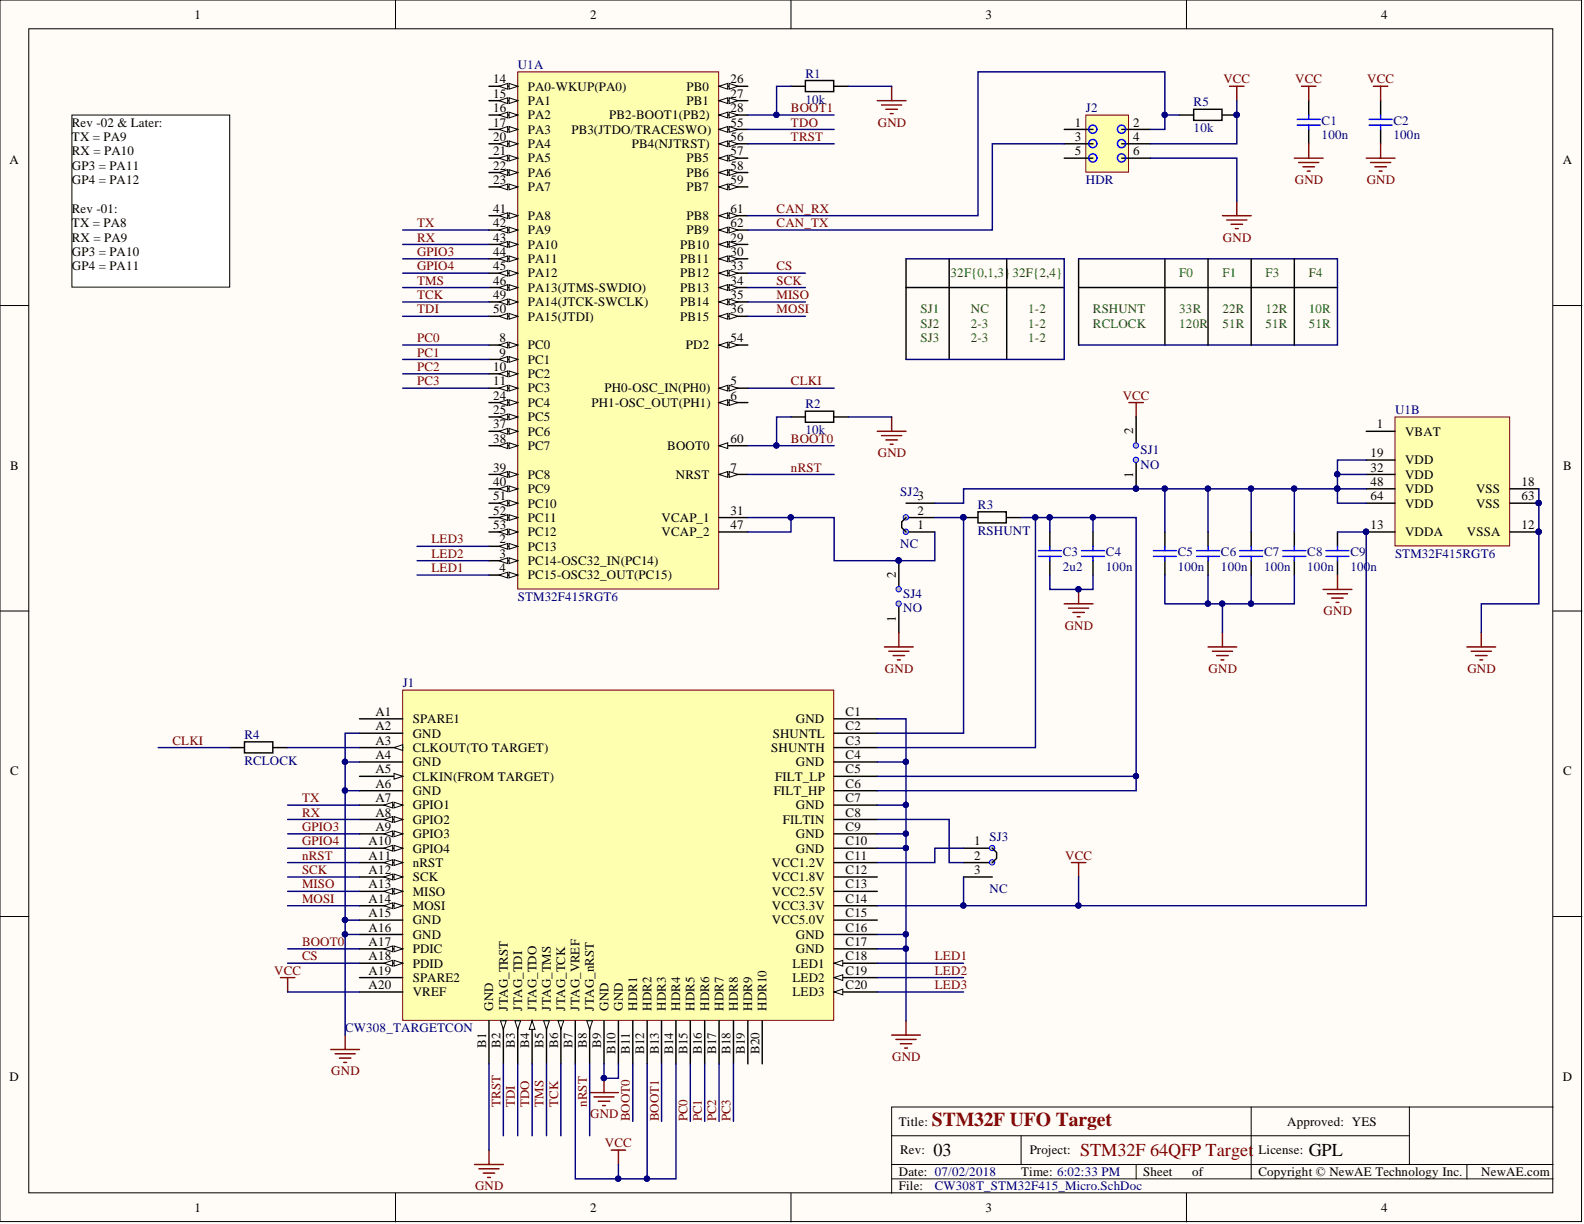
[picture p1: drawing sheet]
<svg xmlns="http://www.w3.org/2000/svg" width="279mm" height="216mm" viewBox="0 0 279 216" stroke-linecap="round" stroke-linejoin="round" font-family="sans-serif">
<defs><g id="words">
<text font-size="3.5" fill="#800000" x="164.4" y="198.6">STM32F UFO Target</text>
<g font-size="3.2">
<text x="164.6" y="204">03</text>
<text x="230.8" y="204">GPL</text>
</g>
<text font-size="3.2" fill="#800000" x="190.5" y="204">STM32F 64QFP Target</text>
<g font-size="2.3">
<text x="34.3" y="3.3">1</text>
<text x="104.1" y="3.3">2</text>
<text x="173.9" y="3.3">3</text>
<text x="243.6" y="3.3">4</text>
<text x="87" y="14.7">14</text>
<text x="87" y="17.2">15</text>
<text x="93.1" y="16">PA0-WKUP(PA0)</text>
<text x="121.1" y="16">PB0</text>
<text x="128.9" y="14.7">26</text>
<text x="128.9" y="17.2">27</text>
<text x="12.7" y="22.3">Rev -02 &amp; Later:</text>
<text x="87" y="19.8">16</text>
<text x="87" y="22.3">17</text>
<text x="93.1" y="18.5">PA1</text>
<text x="93.1" y="21.1">PA2</text>
<text x="93.1" y="23.6">PA3</text>
<text x="100.8" y="23.6">PB3(JTDO/TRACESWO)</text>
<text x="107.5" y="21.1">PB2-BOOT1(PB2)</text>
<text x="121.1" y="18.5">PB1</text>
<text x="128.9" y="19.8">28</text>
<text x="128.9" y="22.3">55</text>
<text x="189.6" y="22.3">1</text>
<text x="199.9" y="22.3">2</text>
<text x="1.7" y="29">A</text>
<text x="12.7" y="24.9">TX = PA9</text>
<text x="12.7" y="27.4">RX = PA10</text>
<text x="12.7" y="29.9">GP3 = PA11</text>
<text x="87" y="24.9">20</text>
<text x="87" y="27.4">21</text>
<text x="87" y="29.9">22</text>
<text x="93.1" y="26.1">PA4</text>
<text x="93.1" y="28.7">PA5</text>
<text x="111.4" y="26.1">PB4(NJTRST)</text>
<text x="121.1" y="28.7">PB5</text>
<text x="128.9" y="24.9">56</text>
<text x="128.9" y="27.4">57</text>
<text x="128.9" y="29.9">58</text>
<text x="189.6" y="24.9">3</text>
<text x="189.6" y="27.4">5</text>
<text x="199.9" y="24.9">4</text>
<text x="199.9" y="27.4">6</text>
<text x="275.7" y="29">A</text>
<text x="12.7" y="32.5">GP4 = PA12</text>
<text x="87" y="32.5">23</text>
<text x="93.1" y="31.2">PA6</text>
<text x="93.1" y="33.7">PA7</text>
<text x="121.1" y="31.2">PB6</text>
<text x="121.1" y="33.7">PB7</text>
<text x="128.9" y="32.5">59</text>
<text x="12.7" y="37.5">Rev -01:</text>
<text x="12.7" y="40.1">TX = PA8</text>
<text x="87" y="37.5">41</text>
<text x="87" y="40.1">42</text>
<text x="93.1" y="38.8">PA8</text>
<text x="93.1" y="41.3">PA9</text>
<text x="121.1" y="38.8">PB8</text>
<text x="121.1" y="41.3">PB9</text>
<text x="128.9" y="37.5">61</text>
<text x="128.9" y="40.1">62</text>
<text x="12.7" y="42.6">RX = PA9</text>
<text x="12.7" y="45.1">GP3 = PA10</text>
<text x="12.7" y="47.7">GP4 = PA11</text>
<text x="87" y="42.6">43</text>
<text x="87" y="45.1">44</text>
<text x="87" y="47.7">45</text>
<text x="93.1" y="43.9">PA10</text>
<text x="93.1" y="46.4">PA11</text>
<text x="120" y="43.9">PB10</text>
<text x="120" y="46.4">PB11</text>
<text x="128.9" y="42.6">29</text>
<text x="128.9" y="45.1">30</text>
<text x="128.9" y="47.7">33</text>
<text x="87" y="50.2">46</text>
<text x="87" y="52.7">49</text>
<text x="93.1" y="48.9">PA12</text>
<text x="93.1" y="51.5">PA13(JTMS-SWDIO)</text>
<text x="120" y="48.9">PB12</text>
<text x="120" y="51.5">PB13</text>
<text x="128.9" y="50.2">34</text>
<text x="128.9" y="52.7">35</text>
<text x="87" y="55.3">50</text>
<text x="93.1" y="54">PA14(JTCK-SWCLK)</text>
<text x="93.1" y="56.6">PA15(JTDI)</text>
<text x="120" y="54">PB14</text>
<text x="120" y="56.6">PB15</text>
<text x="128.9" y="55.3">36</text>
<text x="87" y="65.4">10</text>
<text x="88.1" y="60.4">8</text>
<text x="88.1" y="62.9">9</text>
<text x="93.1" y="61.6">PC0</text>
<text x="93.1" y="64.2">PC1</text>
<text x="121" y="61.6">PD2</text>
<text x="128.9" y="60.4">54</text>
<text x="87" y="68">11</text>
<text x="87" y="70.5">24</text>
<text x="93.1" y="66.7">PC2</text>
<text x="93.1" y="69.2">PC3</text>
<text x="93.1" y="71.8">PC4</text>
<text x="104.3" y="71.8">PH1-OSC_OUT(PH1)</text>
<text x="106.6" y="69.2">PH0-OSC_IN(PH0)</text>
<text x="128.9" y="68">5</text>
<text x="128.9" y="70.5">6</text>
<text x="87" y="73">25</text>
<text x="87" y="75.6">37</text>
<text x="93.1" y="74.3">PC5</text>
<text x="93.1" y="76.8">PC6</text>
<text x="199.9" y="76.6" transform="rotate(-90 199.9 76.6)">2</text>
<text x="242.9" y="75.6">1</text>
<text x="247.8" y="76.8">VBAT</text>
<text x="1.8" y="82.8">B</text>
<text x="87" y="78.1">38</text>
<text x="87" y="83.2">39</text>
<text x="93.1" y="79.4">PC7</text>
<text x="117.7" y="79.4">BOOT0</text>
<text x="128.9" y="83.2">7</text>
<text x="128.9" y="78.1">60</text>
<text x="241.8" y="80.6">19</text>
<text x="241.8" y="83.2">32</text>
<text x="247.8" y="81.9">VDD</text>
<text x="275.7" y="82.8">B</text>
<text x="87" y="85.7">40</text>
<text x="87" y="88.3">51</text>
<text x="93.1" y="84.4">PC8</text>
<text x="93.1" y="87">PC9</text>
<text x="93.1" y="89.5">PC10</text>
<text x="119.2" y="84.4">NRST</text>
<text x="161.8" y="88.3">3</text>
<text x="199.9" y="84.4" transform="rotate(-90 199.9 84.4)">1</text>
<text x="241.8" y="85.7">48</text>
<text x="241.8" y="88.3">64</text>
<text x="247.8" y="84.4">VDD</text>
<text x="247.8" y="87">VDD</text>
<text x="247.8" y="89.5">VDD</text>
<text x="260.4" y="87">VSS</text>
<text x="260.4" y="89.5">VSS</text>
<text x="268.4" y="85.7">18</text>
<text x="268.4" y="88.3">63</text>
<text x="87" y="90.8">52</text>
<text x="87" y="93.3">53</text>
<text x="88.1" y="95.9">2</text>
<text x="93.1" y="92.1">PC11</text>
<text x="93.1" y="94.6">PC12</text>
<text x="116.7" y="92.1">VCAP_1</text>
<text x="116.7" y="94.6">VCAP_2</text>
<text x="128.9" y="90.8">31</text>
<text x="128.9" y="93.3">47</text>
<text x="161.8" y="93.3">1</text>
<text x="161.8" y="90.8">2</text>
<text x="241.8" y="93.3">13</text>
<text x="247.8" y="94.6">VDDA</text>
<text x="258.7" y="94.6">VSSA</text>
<text x="268.4" y="93.3">12</text>
<text x="88.1" y="98.4">3</text>
<text x="88.1" y="100.9">4</text>
<text x="93.1" y="97.1">PC13</text>
<text x="93.1" y="99.7">PC14-OSC32_IN(PC14)</text>
<text x="158" y="101.9" transform="rotate(-90 158 101.9)">2</text>
<text x="93.1" y="102.2">PC15-OSC32_OUT(PC15)</text>
<text x="158" y="109.7" transform="rotate(-90 158 109.7)">1</text>
<text x="66.2" y="126.3">A1</text>
<text x="66.2" y="128.8">A2</text>
<text x="66.2" y="131.4">A3</text>
<text x="72.8" y="127.6">SPARE1</text>
<text x="72.8" y="130.1">GND</text>
<text x="136.3" y="130.1">SHUNTL</text>
<text x="140.4" y="127.6">GND</text>
<text x="149.2" y="126.3">C1</text>
<text x="149.2" y="128.8">C2</text>
<text x="149.2" y="131.4">C3</text>
<text x="1.8" y="136.8">C</text>
<text x="66.2" y="133.9">A4</text>
<text x="66.2" y="136.4">A5</text>
<text x="72.8" y="132.6">CLKOUT(TO TARGET)</text>
<text x="72.8" y="135.2">GND</text>
<text x="72.8" y="137.7">CLKIN(FROM TARGET)</text>
<text x="136.1" y="132.6">SHUNTH</text>
<text x="136.7" y="137.7">FILT_LP</text>
<text x="140.4" y="135.2">GND</text>
<text x="149.2" y="133.9">C4</text>
<text x="149.2" y="136.4">C5</text>
<text x="275.7" y="136.8">C</text>
<text x="66.2" y="139">A6</text>
<text x="66.2" y="141.5">A7</text>
<text x="72.8" y="140.2">GND</text>
<text x="72.8" y="142.8">GPIO1</text>
<text x="136.5" y="140.2">FILT_HP</text>
<text x="140.4" y="142.8">GND</text>
<text x="149.2" y="139">C6</text>
<text x="149.2" y="141.5">C7</text>
<text x="65" y="149.1">A10</text>
<text x="66.2" y="144">A8</text>
<text x="66.2" y="146.6">A9</text>
<text x="72.8" y="145.3">GPIO2</text>
<text x="72.8" y="147.8">GPIO3</text>
<text x="138.1" y="145.3">FILTIN</text>
<text x="140.4" y="147.8">GND</text>
<text x="149.2" y="144">C8</text>
<text x="149.2" y="146.6">C9</text>
<text x="149.2" y="149.1">C10</text>
<text x="171.8" y="149.1">1</text>
<text x="65" y="151.6">A11</text>
<text x="65" y="154.2">A12</text>
<text x="72.8" y="150.4">GPIO4</text>
<text x="72.8" y="152.9">nRST</text>
<text x="72.8" y="155.4">SCK</text>
<text x="136.1" y="152.9">VCC1.2V</text>
<text x="136.1" y="155.4">VCC1.8V</text>
<text x="140.4" y="150.4">GND</text>
<text x="149.2" y="151.6">C11</text>
<text x="149.2" y="154.2">C12</text>
<text x="171.8" y="151.6">2</text>
<text x="171.8" y="154.2">3</text>
<text x="65" y="156.7">A13</text>
<text x="65" y="159.3">A14</text>
<text x="65" y="161.8">A15</text>
<text x="72.8" y="158">MISO</text>
<text x="72.8" y="160.5">MOSI</text>
<text x="136.1" y="158">VCC2.5V</text>
<text x="136.1" y="160.5">VCC3.3V</text>
<text x="149.2" y="156.7">C13</text>
<text x="149.2" y="159.3">C14</text>
<text x="149.2" y="161.8">C15</text>
<text x="65" y="164.3">A16</text>
<text x="65" y="166.9">A17</text>
<text x="72.8" y="163.1">GND</text>
<text x="72.8" y="165.6">GND</text>
<text x="136.1" y="163.1">VCC5.0V</text>
<text x="140.4" y="165.6">GND</text>
<text x="149.2" y="164.3">C16</text>
<text x="149.2" y="166.9">C17</text>
<text x="65" y="169.4">A18</text>
<text x="65" y="171.9">A19</text>
<text x="72.8" y="168.1">PDIC</text>
<text x="72.8" y="170.7">PDID</text>
<text x="72.8" y="173.2">SPARE2</text>
<text x="139.8" y="170.7">LED1</text>
<text x="139.8" y="173.2">LED2</text>
<text x="140.4" y="168.1">GND</text>
<text x="149.2" y="169.4">C18</text>
<text x="149.2" y="171.9">C19</text>
<text x="65" y="174.5">A20</text>
<text x="72.8" y="175.7">VREF</text>
<text x="87" y="178.3" transform="rotate(-90 87 178.3)">GND</text>
<text x="89.5" y="178.3" transform="rotate(-90 89.5 178.3)">JTAG_TRST</text>
<text x="92.1" y="178.3" transform="rotate(-90 92.1 178.3)">JTAG_TDI</text>
<text x="94.6" y="178.3" transform="rotate(-90 94.6 178.3)">JTAG_TDO</text>
<text x="97.2" y="178.3" transform="rotate(-90 97.2 178.3)">JTAG_TMS</text>
<text x="99.7" y="178.3" transform="rotate(-90 99.7 178.3)">JTAG_TCK</text>
<text x="102.2" y="178.3" transform="rotate(-90 102.2 178.3)">JTAG_VREF</text>
<text x="104.8" y="178.3" transform="rotate(-90 104.8 178.3)">JTAG_nRST</text>
<text x="107.3" y="178.3" transform="rotate(-90 107.3 178.3)">GND</text>
<text x="109.8" y="178.3" transform="rotate(-90 109.8 178.3)">GND</text>
<text x="112.4" y="178.3" transform="rotate(-90 112.4 178.3)">HDR1</text>
<text x="114.9" y="178.3" transform="rotate(-90 114.9 178.3)">HDR2</text>
<text x="117.5" y="178.3" transform="rotate(-90 117.5 178.3)">HDR3</text>
<text x="120" y="178.3" transform="rotate(-90 120 178.3)">HDR4</text>
<text x="122.5" y="178.3" transform="rotate(-90 122.5 178.3)">HDR5</text>
<text x="125.1" y="178.3" transform="rotate(-90 125.1 178.3)">HDR6</text>
<text x="127.6" y="178.3" transform="rotate(-90 127.6 178.3)">HDR7</text>
<text x="130.1" y="178.3" transform="rotate(-90 130.1 178.3)">HDR8</text>
<text x="132.7" y="178.3" transform="rotate(-90 132.7 178.3)">HDR9</text>
<text x="135.2" y="178.3" transform="rotate(-90 135.2 178.3)">HDR10</text>
<text x="139.8" y="175.7">LED3</text>
<text x="149.2" y="174.5">C20</text>
<text x="85.7" y="184.8" transform="rotate(-90 85.7 184.8)">B1</text>
<text x="88.3" y="184.8" transform="rotate(-90 88.3 184.8)">B2</text>
<text x="90.8" y="184.8" transform="rotate(-90 90.8 184.8)">B3</text>
<text x="93.4" y="184.8" transform="rotate(-90 93.4 184.8)">B4</text>
<text x="95.9" y="184.8" transform="rotate(-90 95.9 184.8)">B5</text>
<text x="98.4" y="184.8" transform="rotate(-90 98.4 184.8)">B6</text>
<text x="101" y="184.8" transform="rotate(-90 101 184.8)">B7</text>
<text x="103.5" y="184.8" transform="rotate(-90 103.5 184.8)">B8</text>
<text x="106" y="184.8" transform="rotate(-90 106 184.8)">B9</text>
<text x="108.6" y="185.9" transform="rotate(-90 108.6 185.9)">B10</text>
<text x="111.1" y="185.9" transform="rotate(-90 111.1 185.9)">B11</text>
<text x="113.6" y="185.9" transform="rotate(-90 113.6 185.9)">B12</text>
<text x="116.2" y="185.9" transform="rotate(-90 116.2 185.9)">B13</text>
<text x="118.7" y="185.9" transform="rotate(-90 118.7 185.9)">B14</text>
<text x="121.3" y="185.9" transform="rotate(-90 121.3 185.9)">B15</text>
<text x="123.8" y="185.9" transform="rotate(-90 123.8 185.9)">B16</text>
<text x="126.3" y="185.9" transform="rotate(-90 126.3 185.9)">B17</text>
<text x="128.9" y="185.9" transform="rotate(-90 128.9 185.9)">B18</text>
<text x="131.4" y="185.9" transform="rotate(-90 131.4 185.9)">B19</text>
<text x="133.9" y="185.9" transform="rotate(-90 133.9 185.9)">B20</text>
<text x="1.7" y="190.6">D</text>
<text x="275.7" y="190.6">D</text>
<text x="158.5" y="198.6">Title:</text>
<text x="158.8" y="203.6">Rev:</text>
<text x="181.6" y="203.6">Project:</text>
<text x="222" y="203.6">License:</text>
<text x="227" y="198.6">Approved: YES</text>
<text x="158.5" y="207.4">Date: 07/02/2018</text>
<text x="158.5" y="210">File:</text>
<text x="180.1" y="207.4">Time: 6:02:33 PM</text>
<text x="201.7" y="207.4">Sheet</text>
<text x="210.3" y="207.4">of</text>
<text x="222" y="207.4">Copyright © NewAE Technology Inc.</text>
<text x="261.3" y="207.4">NewAE.com</text>
<text x="34.3" y="213.8">1</text>
<text x="104.1" y="213.8">2</text>
<text x="173.9" y="213.8">3</text>
<text x="243.6" y="213.8">4</text>
</g>
<g font-size="2.3" fill="#000080">
<text x="91.3" y="12.2">U1A</text>
<text x="142.1" y="13.7">R1</text>
<text x="142.1" y="18.3">10k</text>
<text x="191.5" y="19.8">J2</text>
<text x="210.5" y="18.8">R5</text>
<text x="210.5" y="23.3">10k</text>
<text x="233.1" y="22.1">C1</text>
<text x="245.8" y="22.1">C2</text>
<text x="233.1" y="24.6">100n</text>
<text x="245.8" y="24.6">100n</text>
<text x="191.5" y="32.5">HDR</text>
<text x="142.1" y="72">R2</text>
<text x="142.1" y="76.6">10k</text>
<text x="246.1" y="73">U1B</text>
<text x="201.2" y="80.1">SJ1</text>
<text x="201.2" y="82.7">NO</text>
<text x="158.8" y="87.5">SJ2</text>
<text x="172.5" y="89.8">R3</text>
<text x="172.5" y="94.3">RSHUNT</text>
<text x="158.8" y="96.6">NC</text>
<text x="187.5" y="98.1">C3</text>
<text x="187.5" y="100.7">2u2</text>
<text x="195.1" y="98.1">C4</text>
<text x="195.1" y="100.7">100n</text>
<text x="207.8" y="98.1">C5</text>
<text x="207.8" y="100.7">100n</text>
<text x="215.4" y="98.1">C6</text>
<text x="215.4" y="100.7">100n</text>
<text x="223" y="98.1">C7</text>
<text x="223" y="100.7">100n</text>
<text x="230.6" y="98.1">C8</text>
<text x="230.6" y="100.7">100n</text>
<text x="238.2" y="98.1">C9</text>
<text x="238.2" y="100.7">100n</text>
<text x="246.1" y="98.4">STM32F415RGT6</text>
<text x="91.3" y="106">STM32F415RGT6</text>
<text x="159.3" y="105.5">SJ4</text>
<text x="159.3" y="108">NO</text>
<text x="71" y="121.2">J1</text>
<text x="43.1" y="130.3">R4</text>
<text x="43.1" y="134.9">RCLOCK</text>
<text x="174.5" y="148.3">SJ3</text>
<text x="174.5" y="157.5">NC</text>
<text x="60.9" y="182.1">CW308_TARGETCON</text>
<text x="164.9" y="210">CW308T_STM32F415_Micro.SchDoc</text>
</g>
<g font-size="2.3" fill="#800000">
<text x="215.8" y="14.7">VCC</text>
<text x="228.5" y="14.7">VCC</text>
<text x="241.2" y="14.7">VCC</text>
<text x="139.5" y="19.8">BOOT1</text>
<text x="139.5" y="22.3">TDO</text>
<text x="154.8" y="22.3">GND</text>
<text x="139.5" y="24.9">TRST</text>
<text x="228.4" y="32.5">GND</text>
<text x="241.1" y="32.5">GND</text>
<text x="73.6" y="40.1">TX</text>
<text x="137" y="37.5">CAN_RX</text>
<text x="137" y="40.1">CAN_TX</text>
<text x="73.6" y="42.6">RX</text>
<text x="73.6" y="45.1">GPIO3</text>
<text x="73.6" y="47.7">GPIO4</text>
<text x="137" y="47.7">CS</text>
<text x="215.7" y="42.6">GND</text>
<text x="73.6" y="50.2">TMS</text>
<text x="73.6" y="52.7">TCK</text>
<text x="137" y="50.2">SCK</text>
<text x="137" y="52.7">MISO</text>
<text x="73.6" y="55.3">TDI</text>
<text x="137" y="55.3">MOSI</text>
<text x="73.6" y="60.4">PC0</text>
<text x="73.6" y="62.9">PC1</text>
<text x="73.6" y="65.4">PC2</text>
<text x="73.6" y="68">PC3</text>
<text x="139.5" y="68">CLKI</text>
<text x="198" y="70.5">VCC</text>
<text x="139.5" y="78.1">BOOT0</text>
<text x="139.5" y="83.2">nRST</text>
<text x="154.8" y="80.6">GND</text>
<text x="76.1" y="95.9">LED3</text>
<text x="76.1" y="100.9">LED1</text>
<text x="76.1" y="98.4">LED2</text>
<text x="187.8" y="111.1">GND</text>
<text x="233.5" y="108.5">GND</text>
<text x="156.1" y="118.7">GND</text>
<text x="213.2" y="118.7">GND</text>
<text x="258.8" y="118.7">GND</text>
<text x="30.4" y="131.4">CLKI</text>
<text x="53.3" y="141.5">TX</text>
<text x="53.3" y="144">RX</text>
<text x="53.3" y="146.6">GPIO3</text>
<text x="53.3" y="149.1">GPIO4</text>
<text x="53.3" y="151.6">nRST</text>
<text x="53.3" y="154.2">SCK</text>
<text x="187.9" y="151.6">VCC</text>
<text x="53.3" y="159.3">MOSI</text>
<text x="53.3" y="156.7">MISO</text>
<text x="53.3" y="166.9">BOOT0</text>
<text x="48.4" y="171.9">VCC</text>
<text x="53.3" y="169.4">CS</text>
<text x="164.9" y="169.4">LED1</text>
<text x="164.9" y="171.9">LED2</text>
<text x="164.9" y="174.5">LED3</text>
<text x="58.4" y="189.7">GND</text>
<text x="157.4" y="187.1">GND</text>
<text x="88.3" y="195.3" transform="rotate(-90 88.3 195.3)">TRST</text>
<text x="90.8" y="195.3" transform="rotate(-90 90.8 195.3)">TDI</text>
<text x="93.4" y="195.3" transform="rotate(-90 93.4 195.3)">TDO</text>
<text x="95.9" y="195.3" transform="rotate(-90 95.9 195.3)">TMS</text>
<text x="98.4" y="195.3" transform="rotate(-90 98.4 195.3)">TCK</text>
<text x="103.5" y="195.3" transform="rotate(-90 103.5 195.3)">nRST</text>
<text x="104.1" y="197.3">GND</text>
<text x="111.1" y="197.8" transform="rotate(-90 111.1 197.8)">BOOT0</text>
<text x="116.2" y="197.8" transform="rotate(-90 116.2 197.8)">BOOT1</text>
<text x="121.3" y="197.8" transform="rotate(-90 121.3 197.8)">PC0</text>
<text x="123.8" y="197.8" transform="rotate(-90 123.8 197.8)">PC1</text>
<text x="126.3" y="197.8" transform="rotate(-90 126.3 197.8)">PC2</text>
<text x="128.9" y="197.8" transform="rotate(-90 128.9 197.8)">PC3</text>
<text x="106.7" y="202.4">VCC</text>
<text x="83.8" y="210">GND</text>
</g>
<g font-size="2.3" fill="#008000">
<text x="167.7" y="48.9">32F{0,1,3}</text>
<text x="178.6" y="48.9">32F{2,4}</text>
<text x="208" y="48.9">F0</text>
<text x="215.6" y="48.9">F1</text>
<text x="223.2" y="48.9">F3</text>
<text x="230.8" y="48.9">F4</text>
<text x="162.4" y="55.3">SJ1</text>
<text x="162.4" y="57.8">SJ2</text>
<text x="171.2" y="55.3">NC</text>
<text x="171.2" y="57.8">2-3</text>
<text x="181.4" y="55.3">1-2</text>
<text x="181.4" y="57.8">1-2</text>
<text x="192.8" y="55.3">RSHUNT</text>
<text x="192.8" y="57.8">RCLOCK</text>
<text x="208" y="55.3">33R</text>
<text x="208" y="57.8">120R</text>
<text x="215.6" y="55.3">22R</text>
<text x="215.6" y="57.8">51R</text>
<text x="223.2" y="55.3">12R</text>
<text x="223.2" y="57.8">51R</text>
<text x="230.8" y="55.3">10R</text>
<text x="230.8" y="57.8">51R</text>
<text x="162.4" y="60.4">SJ3</text>
<text x="171.2" y="60.4">2-3</text>
<text x="181.4" y="60.4">1-2</text>
</g>
</g></defs>
<g fill="#fffcf8" stroke="#000" stroke-width=".18">
<path d="M0 0h279v215.5h-279z"/>
<path d="M5.1 5.1h268.8v205.3h-268.8z"/>
</g>
<g fill="none" stroke="#000" stroke-width=".18">
<path d="M69.8 0v5.1M139.5 0v5.1M209.3 0v5.1M0 53.9h5.1M274 53.9h5M0 107.8h5.1M274 107.8h5M0 161.7h5.1M274 161.7h5M220.7 195.3v12.6M248.6 195.3h-91.3v15.2M274 195.3h-25.4v10.1"/>
<path d="M69.8 210.5v5M139.5 210.5v5M157.3 200.3h91.3M157.3 207.9h116.7M157.3 205.4h116.7M180.1 200.3v5.1M200.4 205.4v2.5M209.3 210.5v5M258.7 205.4v2.5"/>
</g>
<path d="M91.3 12.7h35.5v91.2h-35.5z" fill="#ffffb0" stroke="#800000" stroke-width=".18"/>
<path d="M86.2 15.2h5.1" fill="none" stroke="#000" stroke-width=".25"/>
<path d="M89.8 14.7l1.5 .5-1.5 .5z" fill="#fffcf8"/>
<path d="M89.8 14.7l1.5 .5-1.5 .5z" fill="none" stroke="#000" stroke-width=".18"/>
<path d="M88 15.2l1.5-.5v1z" fill="#fffcf8"/>
<path d="M88 15.2l1.5-.5v1z" fill="none" stroke="#000" stroke-width=".18"/>
<path d="M86.2 17.8h5.1" fill="none" stroke="#000" stroke-width=".25"/>
<path d="M89.8 17.2l1.5 .6-1.5 .5z" fill="#fffcf8"/>
<path d="M89.8 17.2l1.5 .6-1.5 .5z" fill="none" stroke="#000" stroke-width=".18"/>
<path d="M88 17.8l1.5-.6v1.1z" fill="#fffcf8"/>
<path d="M88 17.8l1.5-.6v1.1z" fill="none" stroke="#000" stroke-width=".18"/>
<path d="M86.2 20.3h5.1" fill="none" stroke="#000" stroke-width=".25"/>
<path d="M89.8 19.8l1.5 .5-1.5 .5z" fill="#fffcf8"/>
<path d="M89.8 19.8l1.5 .5-1.5 .5z" fill="none" stroke="#000" stroke-width=".18"/>
<path d="M88 20.3l1.5-.5v1z" fill="#fffcf8"/>
<path d="M88 20.3l1.5-.5v1z" fill="none" stroke="#000" stroke-width=".18"/>
<path d="M86.2 22.8h5.1" fill="none" stroke="#000" stroke-width=".25"/>
<path d="M89.8 22.3l1.5 .5-1.5 .5z" fill="#fffcf8"/>
<path d="M89.8 22.3l1.5 .5-1.5 .5z" fill="none" stroke="#000" stroke-width=".18"/>
<path d="M88 22.8l1.5-.5v1z" fill="#fffcf8"/>
<path d="M88 22.8l1.5-.5v1z" fill="none" stroke="#000" stroke-width=".18"/>
<path d="M86.2 25.4h5.1" fill="none" stroke="#000" stroke-width=".25"/>
<path d="M89.8 24.9l1.5 .5-1.5 .5z" fill="#fffcf8"/>
<path d="M89.8 24.9l1.5 .5-1.5 .5z" fill="none" stroke="#000" stroke-width=".18"/>
<path d="M88 25.4l1.5-.5v1z" fill="#fffcf8"/>
<path d="M88 25.4l1.5-.5v1z" fill="none" stroke="#000" stroke-width=".18"/>
<path d="M86.2 27.9h5.1" fill="none" stroke="#000" stroke-width=".25"/>
<path d="M89.8 27.4l1.5 .5-1.5 .5z" fill="#fffcf8"/>
<path d="M89.8 27.4l1.5 .5-1.5 .5z" fill="none" stroke="#000" stroke-width=".18"/>
<path d="M88 27.9l1.5-.5v1z" fill="#fffcf8"/>
<path d="M88 27.9l1.5-.5v1z" fill="none" stroke="#000" stroke-width=".18"/>
<path d="M86.2 30.4h5.1" fill="none" stroke="#000" stroke-width=".25"/>
<path d="M89.8 29.9l1.5 .5-1.5 .5z" fill="#fffcf8"/>
<path d="M89.8 29.9l1.5 .5-1.5 .5z" fill="none" stroke="#000" stroke-width=".18"/>
<path d="M88 30.4l1.5-.5v1z" fill="#fffcf8"/>
<path d="M88 30.4l1.5-.5v1z" fill="none" stroke="#000" stroke-width=".18"/>
<path d="M86.2 33h5.1" fill="none" stroke="#000" stroke-width=".25"/>
<path d="M89.8 32.5l1.5 .5-1.5 .5z" fill="#fffcf8"/>
<path d="M89.8 32.5l1.5 .5-1.5 .5z" fill="none" stroke="#000" stroke-width=".18"/>
<path d="M88 33l1.5-.5v1z" fill="#fffcf8"/>
<path d="M88 33l1.5-.5v1z" fill="none" stroke="#000" stroke-width=".18"/>
<path d="M126.8 15.2h5.1" fill="none" stroke="#000" stroke-width=".25"/>
<path d="M126.8 15.2l1.6-.5v1z" fill="#fffcf8"/>
<path d="M126.8 15.2l1.6-.5v1z" fill="none" stroke="#000" stroke-width=".18"/>
<path d="M128.6 14.7l1.5 .5-1.5 .5z" fill="#fffcf8"/>
<path d="M128.6 14.7l1.5 .5-1.5 .5z" fill="none" stroke="#000" stroke-width=".18"/>
<path d="M126.8 17.8h5.1" fill="none" stroke="#000" stroke-width=".25"/>
<path d="M126.8 17.8l1.6-.6v1.1z" fill="#fffcf8"/>
<path d="M126.8 17.8l1.6-.6v1.1z" fill="none" stroke="#000" stroke-width=".18"/>
<path d="M128.6 17.2l1.5 .6-1.5 .5z" fill="#fffcf8"/>
<path d="M128.6 17.2l1.5 .6-1.5 .5z" fill="none" stroke="#000" stroke-width=".18"/>
<path d="M126.8 20.3h5.1" fill="none" stroke="#000" stroke-width=".25"/>
<path d="M126.8 20.3l1.6-.5v1z" fill="#fffcf8"/>
<path d="M126.8 20.3l1.6-.5v1z" fill="none" stroke="#000" stroke-width=".18"/>
<path d="M128.6 19.8l1.5 .5-1.5 .5z" fill="#fffcf8"/>
<path d="M128.6 19.8l1.5 .5-1.5 .5z" fill="none" stroke="#000" stroke-width=".18"/>
<path d="M126.8 43.1h5.1" fill="none" stroke="#000" stroke-width=".25"/>
<path d="M126.8 43.1l1.6-.5v1z" fill="#fffcf8"/>
<path d="M126.8 43.1l1.6-.5v1z" fill="none" stroke="#000" stroke-width=".18"/>
<path d="M128.6 42.6l1.5 .5-1.5 .5z" fill="#fffcf8"/>
<path d="M128.6 42.6l1.5 .5-1.5 .5z" fill="none" stroke="#000" stroke-width=".18"/>
<path d="M126.8 45.6h5.1" fill="none" stroke="#000" stroke-width=".25"/>
<path d="M126.8 45.6l1.6-.5v1.1z" fill="#fffcf8"/>
<path d="M126.8 45.6l1.6-.5v1.1z" fill="none" stroke="#000" stroke-width=".18"/>
<path d="M128.6 45.1l1.5 .5-1.5 .6z" fill="#fffcf8"/>
<path d="M128.6 45.1l1.5 .5-1.5 .6z" fill="none" stroke="#000" stroke-width=".18"/>
<path d="M126.8 48.2h5.1" fill="none" stroke="#000" stroke-width=".25"/>
<path d="M126.8 48.2l1.6-.5v1z" fill="#fffcf8"/>
<path d="M126.8 48.2l1.6-.5v1z" fill="none" stroke="#000" stroke-width=".18"/>
<path d="M128.6 47.7l1.5 .5-1.5 .5z" fill="#fffcf8"/>
<path d="M128.6 47.7l1.5 .5-1.5 .5z" fill="none" stroke="#000" stroke-width=".18"/>
<path d="M126.8 50.7h5.1" fill="none" stroke="#000" stroke-width=".25"/>
<path d="M126.8 50.7l1.6-.5v1z" fill="#fffcf8"/>
<path d="M126.8 50.7l1.6-.5v1z" fill="none" stroke="#000" stroke-width=".18"/>
<path d="M128.6 50.2l1.5 .5-1.5 .5z" fill="#fffcf8"/>
<path d="M128.6 50.2l1.5 .5-1.5 .5z" fill="none" stroke="#000" stroke-width=".18"/>
<path d="M126.8 53.3h5.1" fill="none" stroke="#000" stroke-width=".25"/>
<path d="M126.8 53.3l1.6-.6v1.1z" fill="#fffcf8"/>
<path d="M126.8 53.3l1.6-.6v1.1z" fill="none" stroke="#000" stroke-width=".18"/>
<path d="M128.6 52.7l1.5 .6-1.5 .5z" fill="#fffcf8"/>
<path d="M128.6 52.7l1.5 .6-1.5 .5z" fill="none" stroke="#000" stroke-width=".18"/>
<path d="M126.8 55.8h5.1" fill="none" stroke="#000" stroke-width=".25"/>
<path d="M126.8 55.8l1.6-.5v1z" fill="#fffcf8"/>
<path d="M126.8 55.8l1.6-.5v1z" fill="none" stroke="#000" stroke-width=".18"/>
<path d="M128.6 55.3l1.5 .5-1.5 .5z" fill="#fffcf8"/>
<path d="M128.6 55.3l1.5 .5-1.5 .5z" fill="none" stroke="#000" stroke-width=".18"/>
<path d="M86.2 38h5.1" fill="none" stroke="#000" stroke-width=".25"/>
<path d="M89.8 37.5l1.5 .5-1.5 .5z" fill="#fffcf8"/>
<path d="M89.8 37.5l1.5 .5-1.5 .5z" fill="none" stroke="#000" stroke-width=".18"/>
<path d="M88 38l1.5-.5v1z" fill="#fffcf8"/>
<path d="M88 38l1.5-.5v1z" fill="none" stroke="#000" stroke-width=".18"/>
<path d="M86.2 40.6h5.1" fill="none" stroke="#000" stroke-width=".25"/>
<path d="M89.8 40.1l1.5 .5-1.5 .5z" fill="#fffcf8"/>
<path d="M89.8 40.1l1.5 .5-1.5 .5z" fill="none" stroke="#000" stroke-width=".18"/>
<path d="M88 40.6l1.5-.5v1z" fill="#fffcf8"/>
<path d="M88 40.6l1.5-.5v1z" fill="none" stroke="#000" stroke-width=".18"/>
<path d="M86.2 43.1h5.1" fill="none" stroke="#000" stroke-width=".25"/>
<path d="M89.8 42.6l1.5 .5-1.5 .5z" fill="#fffcf8"/>
<path d="M89.8 42.6l1.5 .5-1.5 .5z" fill="none" stroke="#000" stroke-width=".18"/>
<path d="M88 43.1l1.5-.5v1z" fill="#fffcf8"/>
<path d="M88 43.1l1.5-.5v1z" fill="none" stroke="#000" stroke-width=".18"/>
<path d="M86.2 45.6h5.1" fill="none" stroke="#000" stroke-width=".25"/>
<path d="M89.8 45.1l1.5 .5-1.5 .6z" fill="#fffcf8"/>
<path d="M89.8 45.1l1.5 .5-1.5 .6z" fill="none" stroke="#000" stroke-width=".18"/>
<path d="M88 45.6l1.5-.5v1.1z" fill="#fffcf8"/>
<path d="M88 45.6l1.5-.5v1.1z" fill="none" stroke="#000" stroke-width=".18"/>
<path d="M86.2 48.2h5.1" fill="none" stroke="#000" stroke-width=".25"/>
<path d="M89.8 47.7l1.5 .5-1.5 .5z" fill="#fffcf8"/>
<path d="M89.8 47.7l1.5 .5-1.5 .5z" fill="none" stroke="#000" stroke-width=".18"/>
<path d="M88 48.2l1.5-.5v1z" fill="#fffcf8"/>
<path d="M88 48.2l1.5-.5v1z" fill="none" stroke="#000" stroke-width=".18"/>
<path d="M86.2 50.7h5.1" fill="none" stroke="#000" stroke-width=".25"/>
<path d="M89.8 50.2l1.5 .5-1.5 .5z" fill="#fffcf8"/>
<path d="M89.8 50.2l1.5 .5-1.5 .5z" fill="none" stroke="#000" stroke-width=".18"/>
<path d="M88 50.7l1.5-.5v1z" fill="#fffcf8"/>
<path d="M88 50.7l1.5-.5v1z" fill="none" stroke="#000" stroke-width=".18"/>
<path d="M86.2 53.3h5.1" fill="none" stroke="#000" stroke-width=".25"/>
<path d="M89.8 52.7l1.5 .6-1.5 .5z" fill="#fffcf8"/>
<path d="M89.8 52.7l1.5 .6-1.5 .5z" fill="none" stroke="#000" stroke-width=".18"/>
<path d="M88 53.3l1.5-.6v1.1z" fill="#fffcf8"/>
<path d="M88 53.3l1.5-.6v1.1z" fill="none" stroke="#000" stroke-width=".18"/>
<path d="M86.2 55.8h5.1" fill="none" stroke="#000" stroke-width=".25"/>
<path d="M89.8 55.3l1.5 .5-1.5 .5z" fill="#fffcf8"/>
<path d="M89.8 55.3l1.5 .5-1.5 .5z" fill="none" stroke="#000" stroke-width=".18"/>
<path d="M88 55.8l1.5-.5v1z" fill="#fffcf8"/>
<path d="M88 55.8l1.5-.5v1z" fill="none" stroke="#000" stroke-width=".18"/>
<path d="M126.8 22.8h5.1" fill="none" stroke="#000" stroke-width=".25"/>
<path d="M126.8 22.8l1.6-.5v1z" fill="#fffcf8"/>
<path d="M126.8 22.8l1.6-.5v1z" fill="none" stroke="#000" stroke-width=".18"/>
<path d="M128.6 22.3l1.5 .5-1.5 .5z" fill="#fffcf8"/>
<path d="M128.6 22.3l1.5 .5-1.5 .5z" fill="none" stroke="#000" stroke-width=".18"/>
<path d="M126.8 25.4h5.1" fill="none" stroke="#000" stroke-width=".25"/>
<path d="M126.8 25.4l1.6-.5v1z" fill="#fffcf8"/>
<path d="M126.8 25.4l1.6-.5v1z" fill="none" stroke="#000" stroke-width=".18"/>
<path d="M128.6 24.9l1.5 .5-1.5 .5z" fill="#fffcf8"/>
<path d="M128.6 24.9l1.5 .5-1.5 .5z" fill="none" stroke="#000" stroke-width=".18"/>
<path d="M126.8 27.9h5.1" fill="none" stroke="#000" stroke-width=".25"/>
<path d="M126.8 27.9l1.6-.5v1z" fill="#fffcf8"/>
<path d="M126.8 27.9l1.6-.5v1z" fill="none" stroke="#000" stroke-width=".18"/>
<path d="M128.6 27.4l1.5 .5-1.5 .5z" fill="#fffcf8"/>
<path d="M128.6 27.4l1.5 .5-1.5 .5z" fill="none" stroke="#000" stroke-width=".18"/>
<path d="M126.8 30.4h5.1" fill="none" stroke="#000" stroke-width=".25"/>
<path d="M126.8 30.4l1.6-.5v1z" fill="#fffcf8"/>
<path d="M126.8 30.4l1.6-.5v1z" fill="none" stroke="#000" stroke-width=".18"/>
<path d="M128.6 29.9l1.5 .5-1.5 .5z" fill="#fffcf8"/>
<path d="M128.6 29.9l1.5 .5-1.5 .5z" fill="none" stroke="#000" stroke-width=".18"/>
<path d="M126.8 33h5.1" fill="none" stroke="#000" stroke-width=".25"/>
<path d="M126.8 33l1.6-.5v1z" fill="#fffcf8"/>
<path d="M126.8 33l1.6-.5v1z" fill="none" stroke="#000" stroke-width=".18"/>
<path d="M128.6 32.5l1.5 .5-1.5 .5z" fill="#fffcf8"/>
<path d="M128.6 32.5l1.5 .5-1.5 .5z" fill="none" stroke="#000" stroke-width=".18"/>
<path d="M126.8 38h5.1" fill="none" stroke="#000" stroke-width=".25"/>
<path d="M126.8 38l1.6-.5v1z" fill="#fffcf8"/>
<path d="M126.8 38l1.6-.5v1z" fill="none" stroke="#000" stroke-width=".18"/>
<path d="M128.6 37.5l1.5 .5-1.5 .5z" fill="#fffcf8"/>
<path d="M128.6 37.5l1.5 .5-1.5 .5z" fill="none" stroke="#000" stroke-width=".18"/>
<path d="M126.8 40.6h5.1" fill="none" stroke="#000" stroke-width=".25"/>
<path d="M126.8 40.6l1.6-.5v1z" fill="#fffcf8"/>
<path d="M126.8 40.6l1.6-.5v1z" fill="none" stroke="#000" stroke-width=".18"/>
<path d="M128.6 40.1l1.5 .5-1.5 .5z" fill="#fffcf8"/>
<path d="M128.6 40.1l1.5 .5-1.5 .5z" fill="none" stroke="#000" stroke-width=".18"/>
<path d="M86.2 96.4h5.1" fill="none" stroke="#000" stroke-width=".25"/>
<path d="M89.8 95.9l1.5 .5-1.5 .5z" fill="#fffcf8"/>
<path d="M89.8 95.9l1.5 .5-1.5 .5z" fill="none" stroke="#000" stroke-width=".18"/>
<path d="M88 96.4l1.5-.5v1z" fill="#fffcf8"/>
<path d="M88 96.4l1.5-.5v1z" fill="none" stroke="#000" stroke-width=".18"/>
<path d="M86.2 98.9h5.1" fill="none" stroke="#000" stroke-width=".25"/>
<path d="M89.8 98.4l1.5 .5-1.5 .5z" fill="#fffcf8"/>
<path d="M89.8 98.4l1.5 .5-1.5 .5z" fill="none" stroke="#000" stroke-width=".18"/>
<path d="M88 98.9l1.5-.5v1z" fill="#fffcf8"/>
<path d="M88 98.9l1.5-.5v1z" fill="none" stroke="#000" stroke-width=".18"/>
<path d="M86.2 101.4h5.1" fill="none" stroke="#000" stroke-width=".25"/>
<path d="M89.8 100.9l1.5 .5-1.5 .5z" fill="#fffcf8"/>
<path d="M89.8 100.9l1.5 .5-1.5 .5z" fill="none" stroke="#000" stroke-width=".18"/>
<path d="M88 101.4l1.5-.5v1z" fill="#fffcf8"/>
<path d="M88 101.4l1.5-.5v1z" fill="none" stroke="#000" stroke-width=".18"/>
<path d="M86.2 60.9h5.1" fill="none" stroke="#000" stroke-width=".25"/>
<path d="M89.8 60.4l1.5 .5-1.5 .5z" fill="#fffcf8"/>
<path d="M89.8 60.4l1.5 .5-1.5 .5z" fill="none" stroke="#000" stroke-width=".18"/>
<path d="M88 60.9l1.5-.5v1z" fill="#fffcf8"/>
<path d="M88 60.9l1.5-.5v1z" fill="none" stroke="#000" stroke-width=".18"/>
<path d="M86.2 63.4h5.1" fill="none" stroke="#000" stroke-width=".25"/>
<path d="M89.8 62.9l1.5 .5-1.5 .5z" fill="#fffcf8"/>
<path d="M89.8 62.9l1.5 .5-1.5 .5z" fill="none" stroke="#000" stroke-width=".18"/>
<path d="M88 63.4l1.5-.5v1z" fill="#fffcf8"/>
<path d="M88 63.4l1.5-.5v1z" fill="none" stroke="#000" stroke-width=".18"/>
<path d="M86.2 65.9h5.1" fill="none" stroke="#000" stroke-width=".25"/>
<path d="M89.8 65.4l1.5 .5-1.5 .5z" fill="#fffcf8"/>
<path d="M89.8 65.4l1.5 .5-1.5 .5z" fill="none" stroke="#000" stroke-width=".18"/>
<path d="M88 65.9l1.5-.5v1z" fill="#fffcf8"/>
<path d="M88 65.9l1.5-.5v1z" fill="none" stroke="#000" stroke-width=".18"/>
<path d="M86.2 68.5h5.1" fill="none" stroke="#000" stroke-width=".25"/>
<path d="M89.8 68l1.5 .5-1.5 .5z" fill="#fffcf8"/>
<path d="M89.8 68l1.5 .5-1.5 .5z" fill="none" stroke="#000" stroke-width=".18"/>
<path d="M88 68.5l1.5-.5v1z" fill="#fffcf8"/>
<path d="M88 68.5l1.5-.5v1z" fill="none" stroke="#000" stroke-width=".18"/>
<path d="M86.2 71h5.1" fill="none" stroke="#000" stroke-width=".25"/>
<path d="M89.8 70.5l1.5 .5-1.5 .5z" fill="#fffcf8"/>
<path d="M89.8 70.5l1.5 .5-1.5 .5z" fill="none" stroke="#000" stroke-width=".18"/>
<path d="M88 71l1.5-.5v1z" fill="#fffcf8"/>
<path d="M88 71l1.5-.5v1z" fill="none" stroke="#000" stroke-width=".18"/>
<path d="M86.2 73.5h5.1" fill="none" stroke="#000" stroke-width=".25"/>
<path d="M89.8 73l1.5 .5-1.5 .6z" fill="#fffcf8"/>
<path d="M89.8 73l1.5 .5-1.5 .6z" fill="none" stroke="#000" stroke-width=".18"/>
<path d="M88 73.5l1.5-.5v1.1z" fill="#fffcf8"/>
<path d="M88 73.5l1.5-.5v1.1z" fill="none" stroke="#000" stroke-width=".18"/>
<path d="M86.2 76.1h5.1" fill="none" stroke="#000" stroke-width=".25"/>
<path d="M89.8 75.6l1.5 .5-1.5 .5z" fill="#fffcf8"/>
<path d="M89.8 75.6l1.5 .5-1.5 .5z" fill="none" stroke="#000" stroke-width=".18"/>
<path d="M88 76.1l1.5-.5v1z" fill="#fffcf8"/>
<path d="M88 76.1l1.5-.5v1z" fill="none" stroke="#000" stroke-width=".18"/>
<path d="M86.2 78.6h5.1" fill="none" stroke="#000" stroke-width=".25"/>
<path d="M89.8 78.1l1.5 .5-1.5 .5z" fill="#fffcf8"/>
<path d="M89.8 78.1l1.5 .5-1.5 .5z" fill="none" stroke="#000" stroke-width=".18"/>
<path d="M88 78.6l1.5-.5v1z" fill="#fffcf8"/>
<path d="M88 78.6l1.5-.5v1z" fill="none" stroke="#000" stroke-width=".18"/>
<path d="M86.2 83.7h5.1" fill="none" stroke="#000" stroke-width=".25"/>
<path d="M89.8 83.2l1.5 .5-1.5 .5z" fill="#fffcf8"/>
<path d="M89.8 83.2l1.5 .5-1.5 .5z" fill="none" stroke="#000" stroke-width=".18"/>
<path d="M88 83.7l1.5-.5v1z" fill="#fffcf8"/>
<path d="M88 83.7l1.5-.5v1z" fill="none" stroke="#000" stroke-width=".18"/>
<path d="M86.2 86.2h5.1" fill="none" stroke="#000" stroke-width=".25"/>
<path d="M89.8 85.7l1.5 .5-1.5 .5z" fill="#fffcf8"/>
<path d="M89.8 85.7l1.5 .5-1.5 .5z" fill="none" stroke="#000" stroke-width=".18"/>
<path d="M88 86.2l1.5-.5v1z" fill="#fffcf8"/>
<path d="M88 86.2l1.5-.5v1z" fill="none" stroke="#000" stroke-width=".18"/>
<path d="M86.2 88.8h5.1" fill="none" stroke="#000" stroke-width=".25"/>
<path d="M89.8 88.3l1.5 .5-1.5 .5z" fill="#fffcf8"/>
<path d="M89.8 88.3l1.5 .5-1.5 .5z" fill="none" stroke="#000" stroke-width=".18"/>
<path d="M88 88.8l1.5-.5v1z" fill="#fffcf8"/>
<path d="M88 88.8l1.5-.5v1z" fill="none" stroke="#000" stroke-width=".18"/>
<path d="M86.2 91.3h5.1" fill="none" stroke="#000" stroke-width=".25"/>
<path d="M89.8 90.8l1.5 .5-1.5 .5z" fill="#fffcf8"/>
<path d="M89.8 90.8l1.5 .5-1.5 .5z" fill="none" stroke="#000" stroke-width=".18"/>
<path d="M88 91.3l1.5-.5v1z" fill="#fffcf8"/>
<path d="M88 91.3l1.5-.5v1z" fill="none" stroke="#000" stroke-width=".18"/>
<path d="M86.2 93.8h5.1" fill="none" stroke="#000" stroke-width=".25"/>
<path d="M89.8 93.3l1.5 .5-1.5 .5z" fill="#fffcf8"/>
<path d="M89.8 93.3l1.5 .5-1.5 .5z" fill="none" stroke="#000" stroke-width=".18"/>
<path d="M88 93.8l1.5-.5v1z" fill="#fffcf8"/>
<path d="M88 93.8l1.5-.5v1z" fill="none" stroke="#000" stroke-width=".18"/>
<path d="M126.8 60.9h5.1" fill="none" stroke="#000" stroke-width=".25"/>
<path d="M126.8 60.9l1.6-.5v1z" fill="#fffcf8"/>
<path d="M126.8 60.9l1.6-.5v1z" fill="none" stroke="#000" stroke-width=".18"/>
<path d="M128.6 60.4l1.5 .5-1.5 .5z" fill="#fffcf8"/>
<path d="M128.6 60.4l1.5 .5-1.5 .5z" fill="none" stroke="#000" stroke-width=".18"/>
<path d="M126.8 68.5h5.1" fill="none" stroke="#000" stroke-width=".25"/>
<path d="M126.8 68.5l1.6-.5v1z" fill="#fffcf8"/>
<path d="M126.8 68.5l1.6-.5v1z" fill="none" stroke="#000" stroke-width=".18"/>
<path d="M128.6 68l1.5 .5-1.5 .5z" fill="#fffcf8"/>
<path d="M128.6 68l1.5 .5-1.5 .5z" fill="none" stroke="#000" stroke-width=".18"/>
<path d="M126.8 71h5.1" fill="none" stroke="#000" stroke-width=".25"/>
<path d="M126.8 71l1.6-.5v1z" fill="#fffcf8"/>
<path d="M126.8 71l1.6-.5v1z" fill="none" stroke="#000" stroke-width=".18"/>
<path d="M128.6 70.5l1.5 .5-1.5 .5z" fill="#fffcf8"/>
<path d="M128.6 70.5l1.5 .5-1.5 .5z" fill="none" stroke="#000" stroke-width=".18"/>
<path d="M126.8 83.7h5.1" fill="none" stroke="#000" stroke-width=".25"/>
<path d="M126.8 83.7l1.6-.5v1z" fill="#fffcf8"/>
<path d="M126.8 83.7l1.6-.5v1z" fill="none" stroke="#000" stroke-width=".18"/>
<path d="M128.6 83.2l1.5 .5-1.5 .5z" fill="#fffcf8"/>
<path d="M128.6 83.2l1.5 .5-1.5 .5z" fill="none" stroke="#000" stroke-width=".18"/>
<path d="M126.8 78.6h5.1M126.8 91.3h5.1M126.8 93.8h5.1" fill="none" stroke="#000" stroke-width=".25"/>
<path d="M126.8 78.6l1.6-.5v1z" fill="#fffcf8"/>
<path d="M126.8 78.6l1.6-.5v1z" fill="none" stroke="#000" stroke-width=".18"/>
<path d="M246.1 73.5h20.2v22.8h-20.2z" fill="#ffffb0" stroke="#800000" stroke-width=".18"/>
<path d="M241 76.1h5.1M241 93.8h5.1M241 86.2h5.1M241 81.2h5.1M241 83.7h5.1M241 88.8h5.1M266.4 93.8h5M266.4 86.2h5M266.4 88.8h5" fill="none" stroke="#000" stroke-width=".25"/>
<g fill="#000080" stroke="#000080" stroke-width=".18">
<circle cx="271.4" cy="93.8" r=".47"/>
<circle cx="241" cy="93.8" r=".47"/>
<circle cx="271.4" cy="88.7" r=".47"/>
</g>
<path d="M71 121.7h76.1v58.3h-76.1z" fill="#ffffb0" stroke="#800000" stroke-width=".18"/>
<path d="M63.4 126.8h7.6M63.4 129.3h7.6M63.4 131.9h7.6" fill="none" stroke="#000" stroke-width=".25"/>
<path d="M69.5 131.9l1.5-.5v1z" fill="#fffcf8"/>
<path d="M69.5 131.9l1.5-.5v1z" fill="none" stroke="#000" stroke-width=".18"/>
<path d="M63.4 134.4h7.6M63.4 136.9h7.6" fill="none" stroke="#000" stroke-width=".25"/>
<path d="M69.5 136.4l1.5 .5-1.5 .5z" fill="#fffcf8"/>
<path d="M69.5 136.4l1.5 .5-1.5 .5z" fill="none" stroke="#000" stroke-width=".18"/>
<path d="M63.4 139.5h7.6M63.4 142h7.6" fill="none" stroke="#000" stroke-width=".25"/>
<path d="M69.5 141.5l1.5 .5-1.5 .5z" fill="#fffcf8"/>
<path d="M69.5 141.5l1.5 .5-1.5 .5z" fill="none" stroke="#000" stroke-width=".18"/>
<path d="M67.7 142l1.6-.5v1z" fill="#fffcf8"/>
<path d="M67.7 142l1.6-.5v1z" fill="none" stroke="#000" stroke-width=".18"/>
<path d="M63.4 144.5h7.6" fill="none" stroke="#000" stroke-width=".25"/>
<path d="M69.5 144l1.5 .5-1.5 .6z" fill="#fffcf8"/>
<path d="M69.5 144l1.5 .5-1.5 .6z" fill="none" stroke="#000" stroke-width=".18"/>
<path d="M67.7 144.5l1.6-.5v1.1z" fill="#fffcf8"/>
<path d="M67.7 144.5l1.6-.5v1.1z" fill="none" stroke="#000" stroke-width=".18"/>
<path d="M63.4 147.1h7.6" fill="none" stroke="#000" stroke-width=".25"/>
<path d="M69.5 146.6l1.5 .5-1.5 .5z" fill="#fffcf8"/>
<path d="M69.5 146.6l1.5 .5-1.5 .5z" fill="none" stroke="#000" stroke-width=".18"/>
<path d="M67.7 147.1l1.6-.5v1z" fill="#fffcf8"/>
<path d="M67.7 147.1l1.6-.5v1z" fill="none" stroke="#000" stroke-width=".18"/>
<path d="M63.4 149.6h7.6" fill="none" stroke="#000" stroke-width=".25"/>
<path d="M69.5 149.1l1.5 .5-1.5 .5z" fill="#fffcf8"/>
<path d="M69.5 149.1l1.5 .5-1.5 .5z" fill="none" stroke="#000" stroke-width=".18"/>
<path d="M67.7 149.6l1.6-.5v1z" fill="#fffcf8"/>
<path d="M67.7 149.6l1.6-.5v1z" fill="none" stroke="#000" stroke-width=".18"/>
<path d="M63.4 152.2h7.6" fill="none" stroke="#000" stroke-width=".25"/>
<path d="M69.5 151.6l1.5 .6-1.5 .5z" fill="#fffcf8"/>
<path d="M69.5 151.6l1.5 .6-1.5 .5z" fill="none" stroke="#000" stroke-width=".18"/>
<path d="M67.7 152.2l1.6-.6v1.1z" fill="#fffcf8"/>
<path d="M67.7 152.2l1.6-.6v1.1z" fill="none" stroke="#000" stroke-width=".18"/>
<path d="M63.4 154.7h7.6" fill="none" stroke="#000" stroke-width=".25"/>
<path d="M69.5 154.2l1.5 .5-1.5 .5z" fill="#fffcf8"/>
<path d="M69.5 154.2l1.5 .5-1.5 .5z" fill="none" stroke="#000" stroke-width=".18"/>
<path d="M67.7 154.7l1.6-.5v1z" fill="#fffcf8"/>
<path d="M67.7 154.7l1.6-.5v1z" fill="none" stroke="#000" stroke-width=".18"/>
<path d="M63.4 157.2h7.6" fill="none" stroke="#000" stroke-width=".25"/>
<path d="M69.5 156.7l1.5 .5-1.5 .5z" fill="#fffcf8"/>
<path d="M69.5 156.7l1.5 .5-1.5 .5z" fill="none" stroke="#000" stroke-width=".18"/>
<path d="M67.7 157.2l1.6-.5v1z" fill="#fffcf8"/>
<path d="M67.7 157.2l1.6-.5v1z" fill="none" stroke="#000" stroke-width=".18"/>
<path d="M63.4 159.8h7.6" fill="none" stroke="#000" stroke-width=".25"/>
<path d="M69.5 159.3l1.5 .5-1.5 .5z" fill="#fffcf8"/>
<path d="M69.5 159.3l1.5 .5-1.5 .5z" fill="none" stroke="#000" stroke-width=".18"/>
<path d="M67.7 159.8l1.6-.5v1z" fill="#fffcf8"/>
<path d="M67.7 159.8l1.6-.5v1z" fill="none" stroke="#000" stroke-width=".18"/>
<path d="M63.4 162.3h7.6M63.4 164.8h7.6M63.4 167.4h7.6" fill="none" stroke="#000" stroke-width=".25"/>
<path d="M69.5 166.9l1.5 .5-1.5 .5z" fill="#fffcf8"/>
<path d="M69.5 166.9l1.5 .5-1.5 .5z" fill="none" stroke="#000" stroke-width=".18"/>
<path d="M67.7 167.4l1.6-.5v1z" fill="#fffcf8"/>
<path d="M67.7 167.4l1.6-.5v1z" fill="none" stroke="#000" stroke-width=".18"/>
<path d="M63.4 169.9h7.6" fill="none" stroke="#000" stroke-width=".25"/>
<path d="M69.5 169.4l1.5 .5-1.5 .5z" fill="#fffcf8"/>
<path d="M69.5 169.4l1.5 .5-1.5 .5z" fill="none" stroke="#000" stroke-width=".18"/>
<path d="M67.7 169.9l1.6-.5v1z" fill="#fffcf8"/>
<path d="M67.7 169.9l1.6-.5v1z" fill="none" stroke="#000" stroke-width=".18"/>
<path d="M63.4 172.4h7.6M63.4 175h7.6M86.2 180v7.7M88.8 180v7.7" fill="none" stroke="#000" stroke-width=".25"/>
<path d="M88.3 180h1l-.5 1.6z" fill="#fffcf8"/>
<path d="M88.3 180h1l-.5 1.6z" fill="none" stroke="#000" stroke-width=".18"/>
<path d="M91.3 180v7.7" fill="none" stroke="#000" stroke-width=".25"/>
<path d="M90.8 180h1l-.5 1.6z" fill="#fffcf8"/>
<path d="M90.8 180h1l-.5 1.6z" fill="none" stroke="#000" stroke-width=".18"/>
<path d="M93.9 180v7.7" fill="none" stroke="#000" stroke-width=".25"/>
<path d="M93.9 180l.5 1.6h-1z" fill="#fffcf8"/>
<path d="M93.9 180l.5 1.6h-1z" fill="none" stroke="#000" stroke-width=".18"/>
<path d="M96.4 180v7.7" fill="none" stroke="#000" stroke-width=".25"/>
<path d="M95.9 180h1l-.5 1.6z" fill="#fffcf8"/>
<path d="M95.9 180h1l-.5 1.6z" fill="none" stroke="#000" stroke-width=".18"/>
<path d="M98.9 180v7.7" fill="none" stroke="#000" stroke-width=".25"/>
<path d="M98.4 180h1l-.5 1.6z" fill="#fffcf8"/>
<path d="M98.4 180h1l-.5 1.6z" fill="none" stroke="#000" stroke-width=".18"/>
<path d="M101.5 180v7.7M104 180v7.7" fill="none" stroke="#000" stroke-width=".25"/>
<path d="M103.5 180h1l-.5 1.6z" fill="#fffcf8"/>
<path d="M103.5 180h1l-.5 1.6z" fill="none" stroke="#000" stroke-width=".18"/>
<g fill="none" stroke="#000" stroke-width=".25">
<path d="M147.1 126.8h7.6M147.1 129.3h7.6M147.1 131.9h7.6M147.1 134.4h7.6M147.1 136.9h7.6M147.1 139.5h7.6M147.1 142h7.6M147.1 144.5h7.6M147.1 147.1h7.6M147.1 149.6h7.6M147.1 152.2h7.6M147.1 154.7h7.6"/>
<path d="M147.1 157.2h7.6M147.1 159.8h7.6M147.1 162.3h7.6M147.1 164.8h7.6M147.1 167.4h7.6M147.1 169.9h7.6M106.5 180v7.7M109.1 180v7.7M111.6 180v7.7M114.2 180v7.7M116.7 180v7.7M119.2 180v7.7"/>
<path d="M121.8 180v7.7M124.3 180v7.7M126.8 180v7.7M129.4 180v7.7M131.9 180v7.7M134.4 180v7.7"/>
</g>
<path d="M147.1 169.9l1.6-.5v1z" fill="#fffcf8"/>
<path d="M147.1 169.9l1.6-.5v1z" fill="none" stroke="#000" stroke-width=".18"/>
<path d="M147.1 172.4h7.6" fill="none" stroke="#000" stroke-width=".25"/>
<path d="M147.1 172.4l1.6-.5v1z" fill="#fffcf8"/>
<path d="M147.1 172.4l1.6-.5v1z" fill="none" stroke="#000" stroke-width=".18"/>
<path d="M147.1 175h7.6" fill="none" stroke="#000" stroke-width=".25"/>
<path d="M147.1 175l1.6-.5v1z" fill="#fffcf8"/>
<path d="M147.1 175l1.6-.5v1z" fill="none" stroke="#000" stroke-width=".18"/>
<g fill="none" stroke="#800000" stroke-width=".25">
<path d="M187.7 106.5h5.1M188.5 107.3h3.5M189.2 108h2.1M190 108.8h.5M190.3 104v2.5M189 152.2h2.5M190.3 152.2v2.5M49.5 172.4h2.5M50.7 172.4v2.6M58.3 185.1h5.1M59.1 185.9h3.6M59.9 186.6h2"/>
<path d="M60.6 187.4h.5M60.9 182.6v2.5M104 192.7h5.1M104.8 193.5h3.5M105.5 194.2h2.1M106.3 195h.5M106.5 190.2v2.5M157.3 182.6h5.1M158 183.3h3.6M158.8 184.1h2M159.6 184.9h.5M159.8 180v2.6"/>
<path d="M83.7 205.4h5.1M84.5 206.2h3.5M85.2 206.9h2.1M86 207.7h.5M86.2 202.9v2.5M107.8 202.9h2.5M109.1 202.9v2.5"/>
</g>
<g fill="#000080" stroke="#000080" stroke-width=".18">
<circle cx="106.5" cy="190.2" r=".47"/>
<circle cx="169.9" cy="91.3" r=".47"/>
<circle cx="190.2" cy="103.9" r=".47"/>
</g>
<g fill="none" stroke="#000" stroke-width=".25">
<path d="M230.8 17.8v2.5M243.5 17.8v2.5M230.8 22.8v2.6M243.5 22.8v2.6M159.8 91.3h5.1M159.8 93.8h5.1M170 91.3h2.5M172.5 90.3h5v1.9h-5zM177.6 91.3h2.5M185.2 93.8v2.6M185.2 98.9v2.5M192.8 93.8v2.6"/>
<path d="M192.8 98.9v2.5M235.9 93.8v2.6M235.9 98.9v2.5M40.6 131.9h2.5M43.1 130.9h5v1.9h-5zM48.2 131.9h2.5"/>
</g>
<g fill="none" stroke="#00f" stroke-width=".25">
<path d="M228.8 22.1h4.1M228.8 21.1h4.1M230.8 20.3v.8M230.8 22.1v.7M241.5 22.1h4.1M241.5 21.1h4.1M243.5 20.3v.8M243.5 22.1v.7M183.2 98.1h4M183.2 97.1h4M185.2 96.4v.7M185.2 98.1v.8"/>
<path d="M190.8 98.1h4M190.8 97.1h4M192.8 96.4v.7M192.8 98.1v.8M233.9 98.1h4M233.9 97.1h4M235.9 96.4v.7M235.9 98.1v.8"/>
</g>
<g fill="#c0c0c0" stroke="#00f" stroke-width=".18">
<circle cx="159.8" cy="93.8" r=".47"/>
<circle cx="159.8" cy="91.3" r=".47"/>
</g>
<path d="M159.8 91.3l-.7 .8v1l.7 .7M159.8 88.8h5.1M170 149.6h5M170 152.2h5" fill="none" stroke="#000" stroke-width=".25"/>
<g fill="#c0c0c0" stroke="#00f" stroke-width=".18">
<circle cx="175" cy="149.6" r=".47"/>
<circle cx="175" cy="152.1" r=".47"/>
</g>
<g fill="none" stroke="#000" stroke-width=".25">
<path d="M139.5 15.2h2.6M142.1 14.2h5v2h-5zM147.1 15.2h2.6M139.5 73.5h2.6M142.1 72.5h5v2h-5zM147.1 73.5h2.6M200.4 73.5v5.1M200.4 81.2v5M205.5 93.8v2.6M205.5 98.9v2.5M213.1 93.8v2.6M213.1 98.9v2.5"/>
<path d="M220.7 93.8v2.6M220.7 98.9v2.5M228.3 93.8v2.6M228.3 98.9v2.5M170 154.7h5M175 149.6l.8 .8v1l-.8 .8"/>
</g>
<g fill="none" stroke="#800000" stroke-width=".25">
<path d="M154.7 17.8h5.1M155.5 18.5h3.6M156.3 19.3h2M157.3 15.2v2.6M157 20h.5M154.7 76.1h5.1M155.5 76.8h3.6M156.3 77.6h2M157 78.4h.5M157.3 73.5v2.6M199.1 71h2.6M200.4 71v2.5"/>
<path d="M213.1 114.1h5.1M213.8 114.9h3.6M214.6 115.6h2M215.4 116.4h.5M215.6 111.6v2.5M233.4 104h5.1M234.1 104.7h3.6M234.9 105.5h2M235.7 106.3h.5M235.9 101.4v2.6M258.7 114.1h5.1M259.5 114.9h3.6"/>
<path d="M260.3 115.6h2M261 116.4h.5M261.3 111.6v2.5"/>
</g>
<g fill="none" stroke="#00f" stroke-width=".25">
<path d="M203.4 98.1h4.1M203.4 97.1h4.1M205.5 96.4v.7M205.5 98.1v.8M211.1 98.1h4M211.1 97.1h4M213.1 96.4v.7M213.1 98.1v.8M218.7 98.1h4M218.7 97.1h4M220.7 96.4v.7M220.7 98.1v.8"/>
<path d="M226.3 98.1h4M226.3 97.1h4M228.3 96.4v.7M228.3 98.1v.8"/>
</g>
<circle cx="200.4" cy="86.2" r=".47" fill="#000080" stroke="#000080" stroke-width=".18"/>
<g fill="#c0c0c0" stroke="#00f" stroke-width=".18">
<circle cx="200.4" cy="81.1" r=".47"/>
<circle cx="200.4" cy="78.6" r=".47"/>
</g>
<g fill="#000080" stroke="#000080" stroke-width=".18">
<circle cx="200.4" cy="86.2" r=".47"/>
<circle cx="158.5" cy="98.9" r=".47"/>
</g>
<g fill="none" stroke="#800000" stroke-width=".25">
<path d="M229.6 15.2h2.5M230.8 15.2v2.6M242.3 15.2h2.5M243.5 15.2v2.6M228.3 27.9h5.1M229.1 28.7h3.5M229.8 29.4h2.1M230.6 30.2h.5M230.8 25.4v2.5M241 27.9h5.1M241.8 28.7h3.5M242.5 29.4h2"/>
<path d="M243.3 30.2h.5M243.5 25.4v2.5"/>
</g>
<path d="M159.8 45.6v17.8M159.8 50.7h27.9M167.4 45.6v17.8M177.6 45.6v17.8M158.5 98.9v5.1M158.5 106.5v5.1" fill="none" stroke="#000" stroke-width=".25"/>
<g fill="#c0c0c0" stroke="#00f" stroke-width=".18">
<circle cx="158.5" cy="106.5" r=".47"/>
<circle cx="158.5" cy="103.9" r=".47"/>
</g>
<circle cx="158.5" cy="98.9" r=".47" fill="#000080" stroke="#000080" stroke-width=".18"/>
<path d="M156 114.1h5.1M156.8 114.9h3.5M157.5 115.6h2.1M158.3 116.4h.5M158.5 111.6v2.5" fill="none" stroke="#800000" stroke-width=".25"/>
<path d="M12.7 20.3h27.8v30.3h-27.8z" fill="#fff" stroke="#000" stroke-width=".18"/>
<path d="M191.5 20.3h7.6v10.1h-7.6z" fill="#ffffb0" stroke="#800000" stroke-width=".18"/>
<g fill="none" stroke="#000" stroke-width=".25">
<path d="M210.5 19.3h5v1.9h-5zM187.7 22.8h5.1M187.7 25.4h5.1M187.7 27.9h5.1M197.9 22.8h5M197.9 25.4h5M197.9 27.9h5M208 20.3h2.5M215.6 20.3h2.6M190.3 45.6v15.3M190.3 50.7h45.6M205.5 45.6v15.3"/>
<path d="M213.1 45.6v15.3M220.7 45.6v15.3M228.3 45.6v15.3"/>
</g>
<g fill="none" stroke="#00f" stroke-width=".25">
<circle cx="192.8" cy="25.3" r=".72"/>
<circle cx="192.8" cy="27.9" r=".72"/>
<circle cx="192.8" cy="22.8" r=".72"/>
<circle cx="197.8" cy="25.3" r=".72"/>
<circle cx="197.8" cy="27.9" r=".72"/>
<circle cx="197.8" cy="22.8" r=".72"/>
</g>
<path d="M216.9 15.2h2.5M218.2 15.2v2.6M215.6 38h5.1M216.4 38.8h3.5M217.1 39.6h2.1M218.2 35.5v2.5M217.9 40.3h.5" fill="none" stroke="#800000" stroke-width=".25"/>
<g fill="none" stroke="#000080" stroke-width=".25">
<path d="M139.5 15.2h-2.5v5.1M149.7 15.2h7.6M218.2 17.8v7.6h-15.3M131.9 20.3h15.2M131.9 22.8h15.2M131.9 25.4h15.2M187.7 25.4h-12.7v15.2h-43.1M202.9 22.8h2.6v-10.1h-33v25.3h-40.6M202.9 27.9h15.3v7.6M205.5 20.3h2.5M71 50.7h15.2M71 53.3h15.2"/>
<path d="M71 55.8h15.2M71 40.6h15.2M71 43.1h15.2M71 45.6h15.2M71 48.2h15.2M131.9 50.7h10.2M131.9 53.3h10.2M131.9 55.8h10.2M131.9 48.2h10.2M159.8 45.6h27.9v17.8h-27.9M190.3 45.6h45.6v15.3h-45.6M71 68.5h15.2"/>
<path d="M71 60.9h15.2M71 63.4h15.2M71 65.9h15.2M131.9 78.6h15.2M131.9 68.5h15.2M139.5 73.5h-2.5v5.1M149.7 73.5h7.6M73.6 96.4h12.6M73.6 98.9h12.6M131.9 91.3h7.6v2.5h-7.6M131.9 83.7h15.2M139.5 91.3h7.6v7.6h17.8v-5.1"/>
<path d="M164.9 91.3h5.1v38h-15.3M180.1 91.3h2.5M185.2 91.3v2.5M192.8 91.3h7.6v45.6M192.8 93.8v-2.5h-10.2v40.6h-27.9M205.5 86.2v7.6M213.1 86.2v7.6M220.7 86.2v7.6M228.3 86.2v7.6M235.9 93.8h5.1v66h-50.7M235.9 83.7h5.1M241 81.2h-5.1v7.6h5.1"/>
<path d="M241 86.2h-71v2.6h-5.1M271.4 86.2v20.3h-10.1v5.1M73.6 101.4h12.6M185.2 101.4v2.6h7.6v-2.6M205.5 101.4v5.1h22.8v-5.1M213.1 101.4v5.1M215.6 106.5v5.1M220.7 101.4v5.1M27.9 131.9h12.7M50.7 131.9h12.7M60.9 134.4h2.5M60.9 139.5h2.5"/>
<path d="M63.4 129.3h-2.5v53.3M154.7 136.9h45.7v2.6h-45.7M154.7 126.8h5.1v53.2M154.7 134.4h5.1M50.7 149.6h12.7M50.7 147.1h12.7M50.7 142h12.7M50.7 152.2h12.7M50.7 144.5h12.7M50.7 154.7h12.7M50.7 157.2h12.7M50.7 159.8h12.7"/>
<path d="M154.7 144.5h12.7v7.7h2.6M154.7 149.6h5.1M154.7 147.1h5.1M154.7 142h5.1M170 149.6h-5.1v2.6h-10.2M170 154.7v5.1M190.3 154.7v5.1h-35.6M50.7 167.4h12.7M50.7 175h12.7M50.7 169.9h12.7M60.9 164.8h2.5M60.9 162.3h2.5"/>
<path d="M154.7 167.4h5.1M154.7 164.8h5.1M154.7 175h15.3M154.7 172.4h15.3M154.7 169.9h15.3M86.2 187.7v15.2M88.8 187.7v12.6M91.3 187.7v12.6M93.9 187.7v12.6M96.4 187.7v12.6M98.9 187.7v12.6M101.5 187.7v20.2h7.6v-2.5"/>
<path d="M104 187.7v12.6M106.5 187.7v2.5h2.6v-2.5M111.6 187.7v10.1M114.2 187.7v20.2h-5.1M116.7 187.7v10.1M119.2 187.7v20.2h-5M121.8 187.7v10.1M124.3 187.7v10.1M126.8 187.7v10.1M129.4 187.7v10.1"/>
</g>
<g fill="#000080" stroke="#000080" stroke-width=".18">
<circle cx="136.9" cy="20.3" r=".47"/>
<circle cx="136.9" cy="78.6" r=".47"/>
<circle cx="106.5" cy="190.2" r=".47"/>
<circle cx="139.5" cy="91.3" r=".47"/>
<circle cx="185.1" cy="91.3" r=".47"/>
<circle cx="190.2" cy="103.9" r=".47"/>
<circle cx="169.9" cy="159.7" r=".47"/>
<circle cx="190.2" cy="159.7" r=".47"/>
<circle cx="200.4" cy="136.9" r=".47"/>
<circle cx="192.8" cy="91.3" r=".47"/>
<circle cx="159.8" cy="134.4" r=".47"/>
<circle cx="159.8" cy="142" r=".47"/>
<circle cx="159.8" cy="147" r=".47"/>
<circle cx="159.8" cy="149.6" r=".47"/>
<circle cx="159.8" cy="164.8" r=".47"/>
<circle cx="159.8" cy="167.3" r=".47"/>
<circle cx="60.8" cy="164.8" r=".47"/>
<circle cx="60.8" cy="162.3" r=".47"/>
<circle cx="60.8" cy="139.4" r=".47"/>
<circle cx="60.8" cy="134.4" r=".47"/>
<circle cx="109" cy="207.9" r=".47"/>
<circle cx="235.9" cy="83.6" r=".47"/>
<circle cx="235.9" cy="86.2" r=".47"/>
<circle cx="182.6" cy="91.3" r=".47"/>
<circle cx="169.9" cy="91.3" r=".47"/>
<circle cx="158.5" cy="98.9" r=".47"/>
<circle cx="200.4" cy="86.2" r=".47"/>
<circle cx="205.4" cy="86.2" r=".47"/>
<circle cx="213" cy="86.2" r=".47"/>
<circle cx="220.7" cy="86.2" r=".47"/>
<circle cx="228.3" cy="86.2" r=".47"/>
<circle cx="213" cy="106.5" r=".47"/>
<circle cx="215.6" cy="106.5" r=".47"/>
<circle cx="220.7" cy="106.5" r=".47"/>
<circle cx="241" cy="93.8" r=".47"/>
<circle cx="114.1" cy="207.9" r=".47"/>
<circle cx="271.4" cy="88.7" r=".47"/>
<circle cx="271.4" cy="93.8" r=".47"/>
<circle cx="205.4" cy="20.3" r=".47"/>
<circle cx="218.1" cy="20.3" r=".47"/>
</g>
<use href="#words"/>
</svg>
